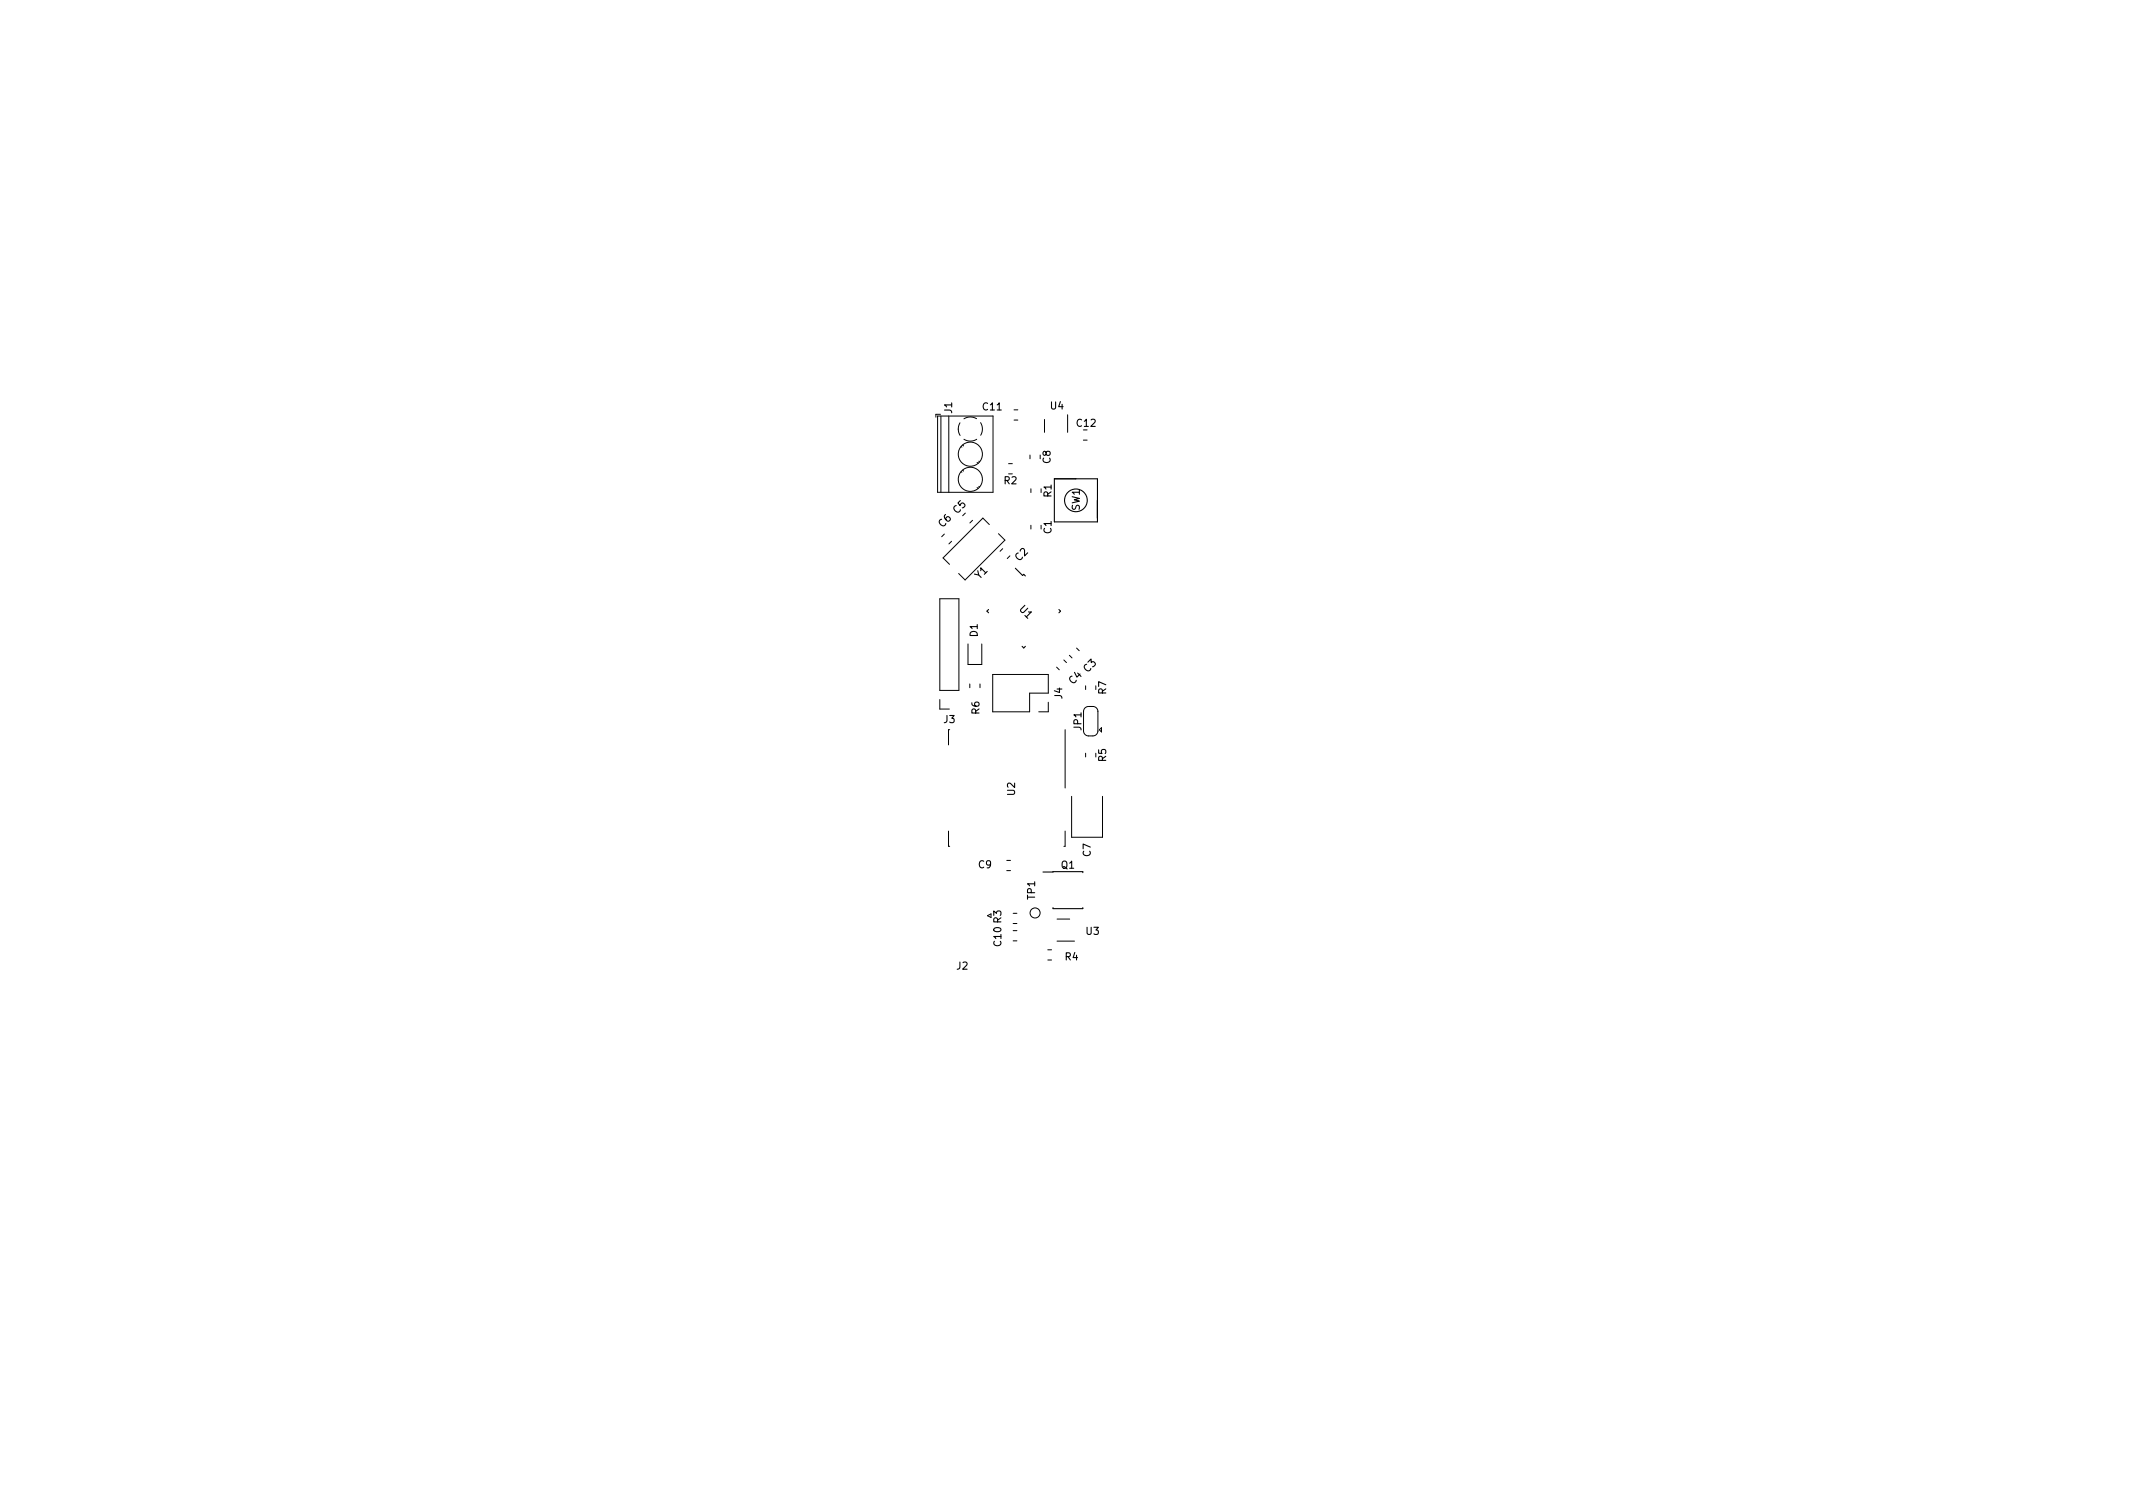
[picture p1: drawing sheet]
<svg xmlns="http://www.w3.org/2000/svg" width="297mm" height="210mm" viewBox="0 0 297 210" stroke-linecap="round" stroke-linejoin="round" font-family="sans-serif">
<defs><g id="words">
<g font-size="1.4">
<text x="132.6" y="57.5" transform="rotate(-90 132.6 57.5)">J1</text>
<text x="136.9" y="57.1">C11</text>
<text x="146.3" y="57">U4</text>
<text x="150" y="59.4">C12</text>
<text x="146.3" y="64.5" transform="rotate(-90 146.3 64.5)">C8</text>
<text x="133.3" y="71.6" transform="rotate(-45 133.3 71.6)">C5</text>
<text x="139.8" y="67.4">R2</text>
<text x="146.4" y="69.2" transform="rotate(-90 146.4 69.2)">R1</text>
<text x="150.4" y="71.1" transform="rotate(-90 150.4 71.1)">SW1</text>
<text x="131.3" y="73.5" transform="rotate(-45 131.3 73.5)">C6</text>
<text x="146.4" y="74.3" transform="rotate(-90 146.4 74.3)">C1</text>
<text x="136.4" y="80.7" transform="rotate(-45 136.4 80.7)">Y1</text>
<text x="142" y="78.2" transform="rotate(-45 142 78.2)">C2</text>
<text x="136.1" y="88.6" transform="rotate(-90 136.1 88.6)">D1</text>
<text x="141.9" y="84.9" transform="rotate(45 141.9 84.9)">U1</text>
<text x="149.5" y="95.3" transform="rotate(-45 149.5 95.3)">C4 C3</text>
<text x="131.4" y="100.7">J3</text>
<text x="136.4" y="99.4" transform="rotate(-90 136.4 99.4)">R6</text>
<text x="147.9" y="97.3" transform="rotate(-90 147.9 97.3)">J4</text>
<text x="150.6" y="101.7" transform="rotate(-90 150.6 101.7)">JP1</text>
<text x="154" y="96.6" transform="rotate(-90 154 96.6)">R7</text>
<text x="154" y="106" transform="rotate(-90 154 106)">R5</text>
<text x="141.3" y="110.7" transform="rotate(-90 141.3 110.7)">U2</text>
<text x="151.9" y="119.2" transform="rotate(-90 151.9 119.2)">C7</text>
<text x="136.3" y="120.9">C9</text>
<text x="144.1" y="125.2" transform="rotate(-90 144.1 125.2)">TP1</text>
<text x="147.8" y="120.9">Q1</text>
<text x="139.4" y="131.7" transform="rotate(-90 139.4 131.7)">C10 R3</text>
<text x="151.3" y="130.2">U3</text>
<text x="133.2" y="135">J2</text>
<text x="148.3" y="133.7">R4</text>
</g>
</g></defs>
<g fill="none" stroke="#000" stroke-width=".14">
<path d="M130.6 57.9h7.7v10.7h-7.7zM131 57.7h-.7v.4M131 57.9v10.7M132.1 57.9v10.7M133.4 59.7l.3 .9M133.7 58.9l-.3 .9M136 58.3l-.8-.2-1 .2M136.6 58.9l.2 .9-.2 .8M141.2 57.1h.5M141.2 58.5h.5M145.5 58.4v1.8M148.7 57.8v2.4"/>
<path d="M131.5 74.4l-.4 .3M132.5 75.4l-.4 .3M133.9 62.2v.1M133.9 65.7v.1M134.1 62l.1 .1M134.1 65.5l.1 .1M134.2 61.2l.9 .2h.4l.5-.2M135.4 72.4l-.3 .4M136.1 64.4l.1 .1M136.1 67.9l.1 .1M136.3 64.2l.1 .1M136.3 67.7l.1 .1"/>
<path d="M137.8 73l-.9-.9-5.6 5.6 .9 .9M139 74.3l.9 .9-5.5 5.6-.9-.9M139.6 76.4l-.3 .4M140.5 64.6h.5M140.6 77.4l-.3 .4M143.4 63.4v.5M143.6 68.1v.5M143.6 73.1v.6M150.9 61.3h.5M130.9 83.4h2.6v12.7h-2.6zM130.9 97.4v1.3h1.3M134.8 89.7v2.8h1.9v-2.8"/>
<path d="M135.1 95.2v.6M136.5 95.2v.6M138.2 93.9h7.8v2.6h-2.6v2.6h-5.2zM146 97.8v1.3h-1.3M147.1 92.9l.4 .4M148.1 91.9l.4 .4M148.9 91.2l.4 .4M149.9 90.2l.4 .4M150.9 99.1a.7 .7 0 0 1 .7-.7h.6a.7 .7 0 0 1 .7 .7M150.9 99v2.8M151.2 95.5v.5M152.9 99v2.8"/>
<path d="M132.1 115.7v2.1h.2M132.3 101.6h-.2v2.1M140.2 119.8h.5M148.3 101.6v8.1M148.3 115.7v2.1h-.1M149.2 110.9v5.7h4.3v-5.7M150.9 101.8a.7 .7 0 0 0 .7 .7h.6a.7 .7 0 0 0 .7-.7M151.2 104.9v.5M153.1 101.6l.3-.3v.6zM138 127.3l-.5 .2 .5 .3M140.2 121.2h.5M141.1 129.6h.5"/>
<path d="M141.1 131h.5M141.1 127.2h.5M141.1 128.6h.5M145.9 133.7h.5M145.9 132.3h.5M147.2 128h1.8M147.2 131h2.4"/>
<circle cx="135.1" cy="63.2" r="1.68"/>
<circle cx="135.1" cy="66.7" r="1.68"/>
<circle cx="144.1" cy="127.1" r=".7"/>
</g>
<g fill="none" stroke="#000" stroke-width=".15">
<path d="M141.4 79.1l1 1 .2-.1 .2 .2M146.8 66.7h6v6h-6zM137.7 84.9l-.3 .2 .3 .2M142.3 90l.3 .2 .2-.2M147.5 84.9l.2 .2-.2 .2M145.2 121.4h5.6v.1M146.6 126.4v.1h4.2v-.1"/>
<circle cx="149.8" cy="69.7" r="1.58"/>
</g>
<use href="#words"/>
</svg>
